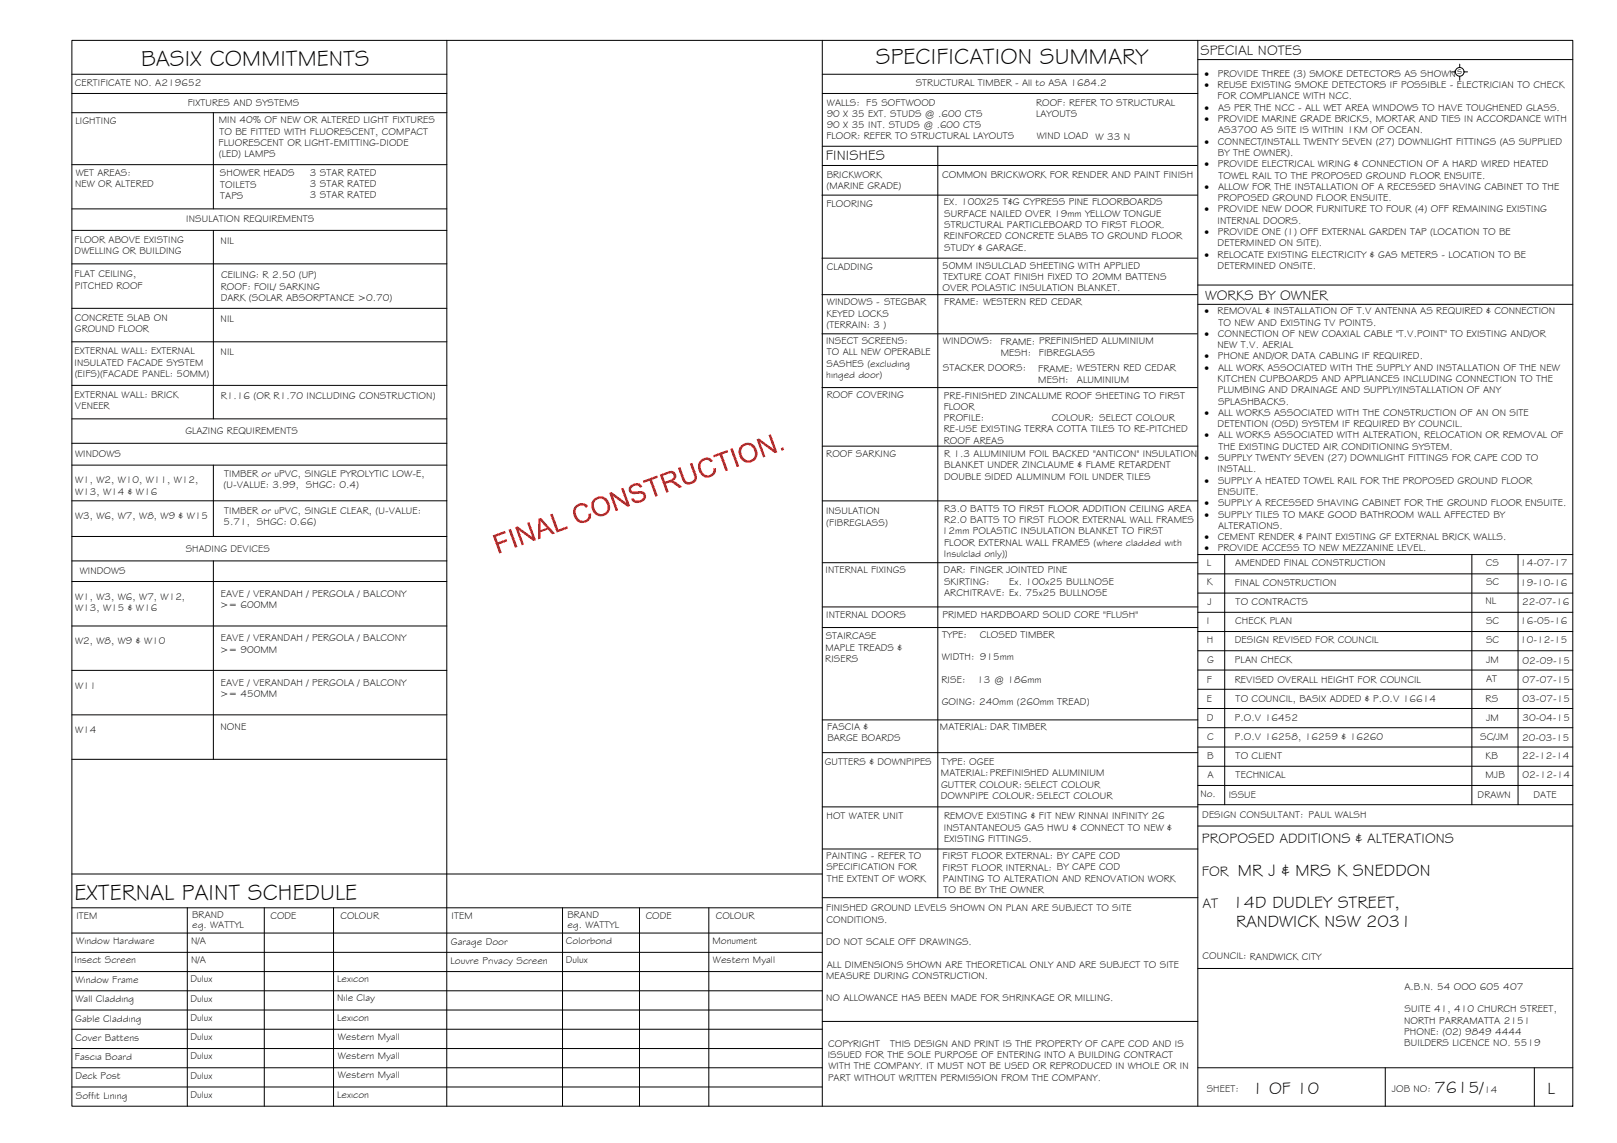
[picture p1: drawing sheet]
<svg xmlns="http://www.w3.org/2000/svg" width="420mm" height="297mm" viewBox="0 0 420 297" stroke-linecap="round" stroke-linejoin="round" font-family="sans-serif">
<defs><g id="words">
<g font-size="5.9">
<text x="36.7" y="17.2">BASIX COMMITMENTS</text>
<text x="227.6" y="16.8">SPECIFICATION SUMMARY</text>
<text x="19.4" y="233.8">EXTERNAL PAINT SCHEDULE</text>
</g>
<g font-size="4.5">
<text x="321.7" y="227.6">MR J &amp; MRS K SNEDDON</text>
<text x="320.3" y="235.9">14D DUDLEY STREET,</text>
<text x="321.2" y="240.9">RANDWICK NSW 2031</text>
<text x="325.3" y="284.2">1 OF 10</text>
<text x="372.7" y="284.1">7615/</text>
<text x="402.1" y="284.2">L</text>
</g>
<g font-size="3.7">
<text x="311.9" y="14.3">SPECIAL NOTES</text>
<text x="214.6" y="41.6">FINISHES</text>
<text x="313.1" y="77.9">WORKS BY OWNER</text>
<text x="312.3" y="219.2">PROPOSED ADDITIONS &amp; ALTERATIONS</text>
<text x="312.3" y="227.5">FOR</text>
<text x="312.4" y="235.9">AT</text>
</g>
<g font-size="2.6">
<text x="19.5" y="22.5">CERTIFICATE NO. A219652</text>
<text x="237.9" y="22.4">STRUCTURAL TIMBER - All to ASA 1684.2</text>
<text x="313" y="20">·</text>
<text x="313" y="22.9">·</text>
<text x="316.4" y="22.9">REUSE EXISTING SMOKE DETECTORS IF POSSIBLE - ELECTRICIAN TO CHECK</text>
<text x="316.4" y="20">PROVIDE THREE (3) SMOKE DETECTORS AS SHOWN</text>
<text x="378.7" y="19.3">s</text>
<text x="48.8" y="27.5">FIXTURES AND SYSTEMS</text>
<text x="214.9" y="27.4">WALLS: F5 SOFTWOOD</text>
<text x="269.2" y="27.4">ROOF: REFER TO STRUCTURAL</text>
<text x="313" y="28.8">·</text>
<text x="316.4" y="25.8">FOR COMPLIANCE WITH NCC.</text>
<text x="316.5" y="28.8">AS PER THE NCC - ALL WET AREA WINDOWS TO HAVE TOUGHENED GLASS.</text>
<text x="19.6" y="32.2">LIGHTING</text>
<text x="56.8" y="32">MIN 40% OF NEW OR ALTERED LIGHT FIXTURES</text>
<text x="57" y="35">TO BE FITTED WITH FLUORESCENT, COMPACT</text>
<text x="214.8" y="30.4">90 X 35 EXT. STUDS @ .600 CTS</text>
<text x="214.8" y="33.3">90 X 35 INT. STUDS @ .600 CTS</text>
<text x="269.2" y="30.4">LAYOUTS</text>
<text x="313" y="31.7">·</text>
<text x="316.4" y="31.7">PROVIDE MARINE GRADE BRICKS, MORTAR AND TIES IN ACCORDANCE WITH</text>
<text x="316.5" y="34.7">AS3700 AS SITE IS WITHIN 1KM OF OCEAN.</text>
<text x="56.8" y="37.9">FLUORESCENT OR LIGHT-EMITTING-DIODE</text>
<text x="56.9" y="40.8">(LED) LAMPS</text>
<text x="214.7" y="36.3">FLOOR: REFER TO STRUCTURAL LAYOUTS</text>
<text x="269.4" y="36.2">WIND LOAD</text>
<text x="284.7" y="36.4">W 33 N</text>
<text x="313" y="37.6">·</text>
<text x="316.4" y="40.5">BY THE OWNER).</text>
<text x="316.5" y="37.6">CONNECT/INSTALL TWENTY SEVEN (27) DOWNLIGHT FITTINGS (AS SUPPLIED</text>
<text x="19.7" y="45.8">WET AREAS:</text>
<text x="57.2" y="45.8">SHOWER HEADS</text>
<text x="80.5" y="45.6">3 STAR RATED</text>
<text x="214.8" y="46.2">BRICKWORK</text>
<text x="244.8" y="46.2">COMMON BRICKWORK FOR RENDER AND PAINT FINISH</text>
<text x="313" y="43.5">·</text>
<text x="316.4" y="43.5">PROVIDE ELECTRICAL WIRING &amp; CONNECTION OF A HARD WIRED HEATED</text>
<text x="316.6" y="46.4">TOWEL RAIL TO THE PROPOSED GROUND FLOOR ENSUITE.</text>
<text x="19.5" y="48.7">NEW OR ALTERED</text>
<text x="57.2" y="48.7">TOILETS</text>
<text x="57.2" y="51.7">TAPS</text>
<text x="80.5" y="48.6">3 STAR RATED</text>
<text x="80.5" y="51.5">3 STAR RATED</text>
<text x="214.7" y="53.9">FLOORING</text>
<text x="214.8" y="49.1">(MARINE GRADE)</text>
<text x="245.2" y="53.4">EX. 100X25 T&amp;G CYPRESS PINE FLOORBOARDS</text>
<text x="313" y="49.3">·</text>
<text x="316.4" y="52.3">PROPOSED GROUND FLOOR ENSUITE.</text>
<text x="316.5" y="49.3">ALLOW FOR THE INSTALLATION OF A RECESSED SHAVING CABINET TO THE</text>
<text x="48.4" y="57.8">INSULATION REQUIREMENTS</text>
<text x="245.3" y="56.3">SURFACE NAILED OVER 19mm YELLOW TONGUE</text>
<text x="245.3" y="59.3">STRUCTURAL PARTICLEBOARD TO FIRST FLOOR.</text>
<text x="313" y="55.2">·</text>
<text x="316.3" y="58.1">INTERNAL DOORS.</text>
<text x="316.4" y="55.2">PROVIDE NEW DOOR FURNITURE TO FOUR (4) OFF REMAINING EXISTING</text>
<text x="19.4" y="63.2">FLOOR ABOVE EXISTING</text>
<text x="57.3" y="63.4">NIL</text>
<text x="245.2" y="62.2">REINFORCED CONCRETE SLABS TO GROUND FLOOR</text>
<text x="245.3" y="65.1">STUDY &amp; GARAGE.</text>
<text x="313" y="61.1">·</text>
<text x="316.4" y="64">DETERMINED ON SITE).</text>
<text x="316.4" y="61.1">PROVIDE ONE (1) OFF EXTERNAL GARDEN TAP (LOCATION TO BE</text>
<text x="19.4" y="66.1">DWELLING OR BUILDING</text>
<text x="214.8" y="70.3">CLADDING</text>
<text x="244.8" y="69.8">50MM INSULCLAD SHEETING WITH APPLIED</text>
<text x="313" y="66.9">·</text>
<text x="316.4" y="66.9">RELOCATE EXISTING ELECTRICITY &amp; GAS METERS - LOCATION TO BE</text>
<text x="316.4" y="69.9">DETERMINED ONSITE.</text>
<text x="19.4" y="72.1">FLAT CEILING,</text>
<text x="19.4" y="75">PITCHED ROOF</text>
<text x="57.3" y="75.2">ROOF: FOIL/ SARKING</text>
<text x="57.4" y="72.3">CEILING: R 2.50 (UP)</text>
<text x="244.9" y="75.6">OVER POLASTIC INSULATION BLANKET.</text>
<text x="245.1" y="72.7">TEXTURE COAT FINISH FIXED TO 20MM BATTENS</text>
<text x="19.5" y="83.4">CONCRETE SLAB ON</text>
<text x="57.3" y="83.6">NIL</text>
<text x="57.3" y="78.2">DARK (SOLAR ABSORPTANCE &gt;0.70)</text>
<text x="214.7" y="82.3">KEYED LOCKS</text>
<text x="214.9" y="79.4">WINDOWS - STEGBAR</text>
<text x="245.3" y="79.4">FRAME: WESTERN RED CEDAR</text>
<text x="313" y="81.7">·</text>
<text x="316.4" y="81.7">REMOVAL &amp; INSTALLATION OF T.V ANTENNA AS REQUIRED &amp; CONNECTION</text>
<text x="19.5" y="86.4">GROUND FLOOR</text>
<text x="214.6" y="89.4">INSECT SCREENS:</text>
<text x="214.8" y="85.2">(TERRAIN: 3 )</text>
<text x="245" y="89.4">WINDOWS:</text>
<text x="260" y="89.6">FRAME: PREFINISHED ALUMINIUM</text>
<text x="313" y="87.5">·</text>
<text x="316.5" y="87.5">CONNECTION OF NEW COAXIAL CABLE &quot;T.V.POINT&quot; TO EXISTING AND/OR</text>
<text x="316.6" y="84.6">TO NEW AND EXISTING TV POINTS.</text>
<text x="19.4" y="95.1">INSULATED FACADE SYSTEM</text>
<text x="19.4" y="92.1">EXTERNAL WALL: EXTERNAL</text>
<text x="57.3" y="92.3">NIL</text>
<text x="214.8" y="95.3">SASHES (excluding</text>
<text x="214.9" y="92.4">TO ALL NEW OPERABLE</text>
<text x="260" y="92.5">MESH:</text>
<text x="269.9" y="92.4">FIBREGLASS</text>
<text x="313" y="93.4">·</text>
<text x="316.4" y="90.4">NEW T.V. AERIAL</text>
<text x="316.4" y="93.4">PHONE AND/OR DATA CABLING IF REQUIRED.</text>
<text x="19.4" y="98">(EIFS)(FACADE PANEL: 50MM)</text>
<text x="214.7" y="98.2">hinged door)</text>
<text x="245" y="96.4">STACKER DOORS:</text>
<text x="269.8" y="96.6">FRAME: WESTERN RED CEDAR</text>
<text x="269.8" y="99.6">MESH:</text>
<text x="279.8" y="99.4">ALUMINIUM</text>
<text x="313" y="96.3">·</text>
<text x="316.4" y="99.3">KITCHEN CUPBOARDS AND APPLIANCES INCLUDING CONNECTION TO THE</text>
<text x="316.5" y="96.3">ALL WORK ASSOCIATED WITH THE SUPPLY AND INSTALLATION OF THE NEW</text>
<text x="19.4" y="103.4">EXTERNAL WALL: BRICK</text>
<text x="19.5" y="106.4">VENEER</text>
<text x="57.3" y="103.7">R1.16 (OR R1.70 INCLUDING CONSTRUCTION)</text>
<text x="214.8" y="103.5">ROOF COVERING</text>
<text x="245.2" y="106.5">FLOOR</text>
<text x="245.3" y="103.6">PRE-FINISHED ZINCALUME ROOF SHEETING TO FIRST</text>
<text x="316.4" y="102.2">PLUMBING AND DRAINAGE AND SUPPLY/INSTALLATION OF ANY</text>
<text x="316.5" y="105.1">SPLASHBACKS.</text>
<text x="48.2" y="112.8">GLAZING REQUIREMENTS</text>
<text x="245.2" y="112.4">RE-USE EXISTING TERRA COTTA TILES TO RE-PITCHED</text>
<text x="245.3" y="109.4">PROFILE:</text>
<text x="273.3" y="109.4">COLOUR: SELECT COLOUR</text>
<text x="313" y="108.1">·</text>
<text x="313" y="113.9">·</text>
<text x="316.4" y="111">DETENTION (OSD) SYSTEM IF REQUIRED BY COUNCIL.</text>
<text x="316.5" y="108.1">ALL WORKS ASSOCIATED WITH THE CONSTRUCTION OF AN ON SITE</text>
<text x="316.5" y="113.9">ALL WORKS ASSOCIATED WITH ALTERATION, RELOCATION OR REMOVAL OF</text>
<text x="19.5" y="118.7">WINDOWS</text>
<text x="214.7" y="118.7">ROOF SARKING</text>
<text x="245.2" y="115.3">ROOF AREAS</text>
<text x="245.3" y="118.8">R 1.3 ALUMINIUM FOIL BACKED &quot;ANTICON&quot; INSULATION</text>
<text x="313" y="119.8">·</text>
<text x="316.5" y="119.8">SUPPLY TWENTY SEVEN (27) DOWNLIGHT FITTINGS FOR CAPE COD TO</text>
<text x="316.6" y="116.9">THE EXISTING DUCTED AIR CONDITIONING SYSTEM.</text>
<text x="19.5" y="125.6">W1, W2, W10, W11, W12,</text>
<text x="58.3" y="123.9">TIMBER or uPVC, SINGLE PYROLYTIC LOW-E,</text>
<text x="245.3" y="124.7">DOUBLE SIDED ALUMINUM FOIL UNDER TILES</text>
<text x="245.4" y="121.7">BLANKET UNDER ZINCLAUME &amp; FLAME RETARDENT</text>
<text x="313" y="125.7">·</text>
<text x="316.3" y="122.8">INSTALL.</text>
<text x="316.5" y="125.7">SUPPLY A HEATED TOWEL RAIL FOR THE PROPOSED GROUND FLOOR</text>
<text x="19.5" y="128.6">W13, W14 &amp; W16</text>
<text x="58.1" y="126.8">(U-VALUE: 3.99, SHGC: 0.4)</text>
<text x="313" y="131.6">·</text>
<text x="316.4" y="128.6">ENSUITE.</text>
<text x="316.5" y="131.6">SUPPLY A RECESSED SHAVING CABINET FOR THE GROUND FLOOR ENSUITE.</text>
<text x="19.5" y="134.9">W3, W6, W7, W8, W9 &amp; W15</text>
<text x="58" y="136.5">5.71, SHGC: 0.66)</text>
<text x="58.3" y="133.6">TIMBER or uPVC, SINGLE CLEAR, (U-VALUE:</text>
<text x="214.6" y="133.7">INSULATION</text>
<text x="214.7" y="136.6">(FIBREGLASS)</text>
<text x="245.3" y="133">R3.0 BATTS TO FIRST FLOOR ADDITION CEILING AREA</text>
<text x="245.3" y="135.9">R2.0 BATTS TO FIRST FLOOR EXTERNAL WALL FRAMES</text>
<text x="313" y="134.5">·</text>
<text x="316.5" y="134.5">SUPPLY TILES TO MAKE GOOD BATHROOM WALL AFFECTED BY</text>
<text x="316.5" y="137.4">ALTERATIONS.</text>
<text x="48.3" y="143.3">SHADING DEVICES</text>
<text x="244.8" y="138.9">12mm POLASTIC INSULATION BLANKET TO FIRST</text>
<text x="245.3" y="141.8">FLOOR EXTERNAL WALL FRAMES (where cladded with</text>
<text x="313" y="140.4">·</text>
<text x="313" y="143.3">·</text>
<text x="316.4" y="143.3">PROVIDE ACCESS TO NEW MEZZANINE LEVEL.</text>
<text x="316.5" y="140.4">CEMENT RENDER &amp; PAINT EXISTING GF EXTERNAL BRICK WALLS.</text>
<text x="20.7" y="149.3">WINDOWS</text>
<text x="214.5" y="148.9">INTERNAL FIXINGS</text>
<text x="245.2" y="149">DAR: FINGER JOINTED PINE</text>
<text x="245.3" y="144.8">Insulclad only))</text>
<text x="313.6" y="147.1">L</text>
<text x="321" y="147.2">AMENDED FINAL CONSTRUCTION</text>
<text x="386.1" y="147.1">CS</text>
<text x="395" y="147.2">14-07-17</text>
<text x="19.5" y="155.9">W1, W3, W6, W7, W12,</text>
<text x="57.3" y="155.1">EAVE / VERANDAH / PERGOLA / BALCONY</text>
<text x="245.3" y="152">SKIRTING:</text>
<text x="245.3" y="154.9">ARCHITRAVE: Ex. 75x25 BULLNOSE</text>
<text x="262.3" y="152">Ex. 100x25 BULLNOSE</text>
<text x="313.6" y="152.1">K</text>
<text x="320.9" y="152.2">FINAL CONSTRUCTION</text>
<text x="386.1" y="152.1">SC</text>
<text x="395" y="152.2">19-10-16</text>
<text x="19.5" y="158.8">W13, W15 &amp; W16</text>
<text x="57.2" y="158">&gt;= 600MM</text>
<text x="214.7" y="160.6">INTERNAL DOORS</text>
<text x="244.9" y="160.5">PRIMED HARDBOARD SOLID CORE &quot;FLUSH&quot;</text>
<text x="313.8" y="157.2">J</text>
<text x="321.1" y="157.2">TO CONTRACTS</text>
<text x="386" y="157.1">NL</text>
<text x="395.5" y="157.2">22-07-16</text>
<text x="19.5" y="167.4">W2, W8, W9 &amp; W10</text>
<text x="57.3" y="166.6">EAVE / VERANDAH / PERGOLA / BALCONY</text>
<text x="214.6" y="166.1">STAIRCASE</text>
<text x="244.8" y="165.7">TYPE:</text>
<text x="254.6" y="165.7">CLOSED TIMBER</text>
<text x="313.5" y="162.2">I</text>
<text x="313.6" y="167.1">H</text>
<text x="320.9" y="167.2">DESIGN REVISED FOR COUNCIL</text>
<text x="320.9" y="162.2">CHECK PLAN</text>
<text x="386.1" y="167.1">SC</text>
<text x="386.1" y="162.1">SC</text>
<text x="395" y="167.2">10-12-15</text>
<text x="395" y="162.2">16-05-16</text>
<text x="57.2" y="169.6">&gt;= 900MM</text>
<text x="214.4" y="172">RISERS</text>
<text x="214.5" y="169.1">MAPLE TREADS &amp;</text>
<text x="244.8" y="171.5">WIDTH: 915mm</text>
<text x="313.7" y="172.4">G</text>
<text x="320.9" y="172.4">PLAN CHECK</text>
<text x="386.2" y="172.3">JM</text>
<text x="395.6" y="172.5">02-09-15</text>
<text x="19.5" y="179">W11</text>
<text x="57.3" y="178.2">EAVE / VERANDAH / PERGOLA / BALCONY</text>
<text x="244.6" y="177.4">RISE:</text>
<text x="253.9" y="177.4">13 @ 186mm</text>
<text x="313.6" y="177.4">F</text>
<text x="320.9" y="177.4">REVISED OVERALL HEIGHT FOR COUNCIL</text>
<text x="386.1" y="177.3">AT</text>
<text x="395.6" y="177.5">07-07-15</text>
<text x="57.2" y="181.1">&gt;= 450MM</text>
<text x="244.7" y="183.2">GOING: 240mm (260mm TREAD)</text>
<text x="313.6" y="182.4">E</text>
<text x="321.1" y="182.4">TO COUNCIL, BASIX ADDED &amp; P.O.V 16614</text>
<text x="386" y="182.3">RS</text>
<text x="395.6" y="182.5">03-07-15</text>
<text x="19.5" y="190.5">W14</text>
<text x="57.3" y="189.7">NONE</text>
<text x="214.9" y="189.7">FASCIA &amp;</text>
<text x="244.2" y="189.7">MATERIAL: DAR TIMBER</text>
<text x="313.6" y="187.4">D</text>
<text x="320.9" y="187.4">P.O.V 16452</text>
<text x="386.2" y="187.3">JM</text>
<text x="395.6" y="187.5">30-04-15</text>
<text x="215" y="192.6">BARGE BOARDS</text>
<text x="313.7" y="197.2">B</text>
<text x="313.7" y="192.4">C</text>
<text x="320.9" y="192.4">P.O.V 16258, 16259 &amp; 16260</text>
<text x="321.1" y="197.2">TO CLIENT</text>
<text x="384.6" y="192.3">SC/JM</text>
<text x="386" y="197.1">KB</text>
<text x="395.5" y="197.3">22-12-14</text>
<text x="395.5" y="192.5">20-03-15</text>
<text x="214.3" y="198.7">GUTTERS &amp; DOWNPIPES</text>
<text x="244.5" y="201.8">MATERIAL:PREFINISHED ALUMINIUM</text>
<text x="244.7" y="198.9">TYPE: OGEE</text>
<text x="313.7" y="202.2">A</text>
<text x="321.1" y="202.2">TECHNICAL</text>
<text x="386" y="202.1">MJB</text>
<text x="395.6" y="202.3">02-12-14</text>
<text x="244.5" y="207.6">DOWNPIPE COLOUR: SELECT COLOUR</text>
<text x="244.5" y="204.7">GUTTER COLOUR: SELECT COLOUR</text>
<text x="311.9" y="207.1">No.</text>
<text x="319.3" y="207.3">ISSUE</text>
<text x="383.9" y="207.5">DRAWN</text>
<text x="398.5" y="207.4">DATE</text>
<text x="214.8" y="212.8">HOT WATER UNIT</text>
<text x="245.3" y="215.9">INSTANTANEOUS GAS HWU &amp; CONNECT TO NEW &amp;</text>
<text x="245.3" y="213">REMOVE EXISTING &amp; FIT NEW RINNAI INFINITY 26</text>
<text x="312.4" y="212.6">DESIGN CONSULTANT: PAUL WALSH</text>
<text x="245.3" y="218.8">EXISTING FITTINGS.</text>
<text x="214.7" y="223.3">PAINTING - REFER TO</text>
<text x="214.7" y="226.2">SPECIFICATION FOR</text>
<text x="244.9" y="223.3">FIRST FLOOR EXTERNAL: BY CAPE COD</text>
<text x="244.9" y="226.2">FIRST FLOOR INTERNAL: BY CAPE COD</text>
<text x="214.8" y="229.2">THE EXTENT OF WORK</text>
<text x="245" y="229.2">PAINTING TO ALTERATION AND RENOVATION WORK</text>
<text x="245.1" y="232.1">TO BE BY THE OWNER</text>
<text x="19.8" y="238.9">ITEM</text>
<text x="49.9" y="238.6">BRAND</text>
<text x="70.3" y="238.9">CODE</text>
<text x="88.5" y="238.8">COLOUR</text>
<text x="117.3" y="238.9">ITEM</text>
<text x="147.4" y="238.6">BRAND</text>
<text x="167.8" y="238.9">CODE</text>
<text x="186" y="238.8">COLOUR</text>
<text x="214.7" y="236.8">FINISHED GROUND LEVELS SHOWN ON PLAN ARE SUBJECT TO SITE</text>
<text x="214.8" y="239.7">CONDITIONS.</text>
<text x="19.8" y="245.4">Window Hardware</text>
<text x="49.7" y="245.3">N/A</text>
<text x="50" y="241.1">eg. WATTYL</text>
<text x="117.2" y="245.5">Garage Door</text>
<text x="147.1" y="245.3">Colorbond</text>
<text x="147.5" y="241.1">eg. WATTYL</text>
<text x="185.1" y="245.3">Monument</text>
<text x="214.7" y="245.6">DO NOT SCALE OFF DRAWINGS.</text>
<text x="19.4" y="250.3">Insect Screen</text>
<text x="49.7" y="250.3">N/A</text>
<text x="117.1" y="250.5">Louvre Privacy Screen</text>
<text x="147" y="250.3">Dulux</text>
<text x="185.3" y="250.2">Western Myall</text>
<text x="214.8" y="251.5">ALL DIMENSIONS SHOWN ARE THEORETICAL ONLY AND ARE SUBJECT TO SITE</text>
<text x="312.5" y="249.3">COUNCIL: RANDWICK CITY</text>
<text x="19.6" y="255.3">Window Frame</text>
<text x="49.5" y="255.3">Dulux</text>
<text x="87.6" y="255.3">Lexicon</text>
<text x="214.7" y="254.4">MEASURE DURING CONSTRUCTION.</text>
<text x="364.9" y="257.3">A.B.N. 54 OOO 605 407</text>
<text x="19.6" y="260.4">Wall Cladding</text>
<text x="49.5" y="260.3">Dulux</text>
<text x="87.6" y="260.3">Nile Clay</text>
<text x="214.7" y="260.3">NO ALLOWANCE HAS BEEN MADE FOR SHRINKAGE OR MILLING.</text>
<text x="364.9" y="263.1">SUITE 41, 410 CHURCH STREET,</text>
<text x="19.6" y="265.5">Gable Cladding</text>
<text x="49.5" y="265.3">Dulux</text>
<text x="87.6" y="265.3">Lexicon</text>
<text x="364.8" y="266">NORTH PARRAMATTA 2151</text>
<text x="364.9" y="269">PHONE: (02) 9849 4444</text>
<text x="19.5" y="275.5">Fascia Board</text>
<text x="19.6" y="270.5">Cover Battens</text>
<text x="49.5" y="270.3">Dulux</text>
<text x="49.5" y="275.3">Dulux</text>
<text x="87.8" y="270.2">Western Myall</text>
<text x="87.8" y="275.2">Western Myall</text>
<text x="215.1" y="274.9">ISSUED FOR THE SOLE PURPOSE OF ENTERING INTO A BUILDING CONTRACT</text>
<text x="215.2" y="272">COPYRIGHT</text>
<text x="231.3" y="272">THIS DESIGN AND PRINT IS THE PROPERTY OF CAPE COD AND IS</text>
<text x="364.9" y="271.9">BUILDERS LICENCE NO. 5519</text>
<text x="19.6" y="280.5">Deck Post</text>
<text x="49.5" y="280.3">Dulux</text>
<text x="87.8" y="280.3">Western Myall</text>
<text x="215.2" y="280.8">PART WITHOUT WRITTEN PERMISSION FROM THE COMPANY.</text>
<text x="215.3" y="277.9">WITH THE COMPANY. IT MUST NOT BE USED OR REPRODUCED IN WHOLE OR IN</text>
<text x="19.7" y="285.5">Soffit Lining</text>
<text x="49.5" y="285.3">Dulux</text>
<text x="87.6" y="285.3">Lexicon</text>
<text x="313.6" y="283.8">SHEET:</text>
<text x="361.7" y="283.9">JOB NO:</text>
<text x="385.6" y="284.1">14</text>
</g>
</g></defs>
<!-- layer: BORDER -->
<g fill="none" stroke="#000" stroke-width=".26">
<path d="M18.7 10.5h390v277h-390zM116.1 10.5v277M213.7 19.3h97.5M213.7 10.5v277M311.2 15.5h97.5M311.2 10.5v277M213.7 38h97.4M213.7 24.3h97.5M243.7 38v195.3M213.6 50.7h97.5M213.7 43h97.4M213.6 76.6h97.5"/>
<path d="M213.6 67.1h97.5M311.2 74.1h97.5M311.2 79.1h97.5M213.6 86.8h97.5M213.6 100.7h97.5M213.7 115.9h97.5M213.7 130.2h97.5M213.7 157.7h97.5M213.7 146.2h97.5M311.2 159.1h97.5M311.2 154.1h97.5M311.2 149.1h97.5"/>
<path d="M318.2 144.1v65M382.4 144.1v65M394.4 144.1v65M213.7 163.1h97.5M311.2 179.1h97.5M311.2 174.1h97.5M311.2 169.1h97.5M311.2 164.1h97.5M213.7 187.1h97.5M213.7 195.6h97.5M311.2 199.1h97.5M311.2 194.1h97.5"/>
<path d="M311.2 189.1h97.5M311.2 184.1h97.5M213.7 209.7h97.5M311.2 204.1h97.5M311.2 214.7h97.5M311.2 209.1h97.5M18.7 227.1h195M18.7 235.9h195M48.7 235.9v51.6M68.7 235.9v51.6M86.7 235.9v51.6M146.2 235.9v51.6"/>
<path d="M166.2 235.9v51.6M184.2 235.9v51.6M213.7 233.3h97.5M213.7 220.6h97.5M18.7 242.5h195M18.7 247.5h195M18.7 252.5h195M18.7 257.5h195M311.2 251.7h97.5M18.7 277.5h195M18.7 262.5h195M18.7 267.5h195"/>
<path d="M18.7 272.5h195M213.7 265.4h97.5M311.2 277.5h97.5M359.9 277.5v10M398.7 277.5v10M18.7 282.5h195"/>
</g>
<!-- layer: BASIX -->
<g fill="none" stroke="#000" stroke-width=".26">
<path d="M18.7 19.3h97.4M18.7 24.3h97.4M18.7 29.3h97.4M55.4 29.3v25M18.7 42.8h97.4M18.7 54.3h97.4M18.7 59.9h97.4M55.4 59.9v49M18.7 68.6h97.4M18.7 80.1h97.4M18.7 88.8h97.4M18.7 108.9h97.4"/>
<path d="M18.7 115.2h97.4M18.7 100.2h97.4M18.7 130.1h97.4M18.7 120.9h97.4M18.7 139.4h97.4M55.4 120.9v18.5M18.7 145.8h97.4M18.7 151.1h97.4M55.4 145.8v51.5M18.7 162.7h97.4M18.7 174.2h97.4M18.7 185.8h97.4"/>
<path d="M18.7 197.3h97.4"/>
</g>
<!-- layer: SERVICES -->
<g fill="none" stroke="#000" stroke-width=".26">
<path d="M377.3 18.7h.9M379.3 16.7v.9M379.3 19.8v1.1M380.4 18.7h.9"/>
<circle cx="379.3" cy="18.7" r="1.13"/>
</g>
<!-- layer: Stamp - Final Construction -->
<g fill="#f00">
<path d="M128 139.1l3.2-1.1 .2 .5-2.6 1 .6 1.4 2.2-.8 .2 .6-2.2 .8 .8 2.1-.7 .2z"/>
<path d="M132.1 137.7l.6-.3 1.8 4.7-.7 .3z"/>
<path d="M133.9 137l.6-.2 3.8 2.8-1.3-3.7 .5-.2 1.8 4.7-.7 .2-3.8-2.8 1.4 3.7-.6 .2z"/>
<path d="M142.9 133.7l.7-.2 1.5 4.1 2.3-.8 .2 .5-2.9 1.1z"/>
<path d="M149.4 131.5l.9-.6 .8-.2 .7 .1 .6 .4 .4 .4-.5 .3-1-.6-1.2 .4-.5 .8v.9l.6 1.3 1 .6 1.3-.3 .4-.7v-.8h.7v.8l-.5 .9-.6 .4-.9 .3h-.8l-.8-.5-.8-1-.3-1.1 .1-.8z"/>
<path d="M158.3 128.1l.6-.2 3.8 2.8-1.3-3.7 .6-.2 1.7 4.7-.6 .2-3.8-2.8 1.3 3.7-.6 .2z"/>
<path d="M163.6 126.4l.7-.6 1.2-.2 .8 .2 .6 .7-.6 .3-.4-.5-.6-.1-.7 .2-.5 .4a.75 .75 0 0 0 .2 .9 .75 .75 0 0 0 .9 .1l1.5-.2 .8 .5 .3 .5 .1 .6-.6 .9-1.6 .6-.8-.1-.5-.3-.4-.6 .5-.3 .6 .6 1 .1 1-.6 .1-.6-.5-.6-2 .1-.9-.2-.4-.8z"/>
<path d="M167 124.9l3.8-1.3 .2 .5-1.6 .6 1.5 4.2-.6 .2-1.5-4.2-1.6 .6z"/>
<path d="M176.2 121.6l.6-.2 1.4 3.5 .5 .4 .8-.1 .6-.3 .3-.6-.1-1-1.1-2.8 .7-.2 1.2 3.5v.7l-.3 .6-1.3 .7-.8 .1-.7-.2-.7-.9z"/>
<path d="M181.9 119.7l.7-.5 .9-.3 1 .2 .5 .4 .3 .3-.6 .3-.9-.6-1.1 .3-.6 .7-.1 .9 .6 1.4 .4 .4 .6 .3 1.2-.3 .5-.7 .1-.8h.6v.8l-.5 1-.7 .4-.9 .2-.9-.1-.7-.5-.6-1-.3-1v-.9z"/>
<path d="M185.3 118.3l3.7-1.3 .2 .5-1.6 .6 1.6 4.1-.7 .2-1.5-4.1-1.5 .6z"/>
<path d="M189.7 116.7l.7-.2 1.7 4.7-.7 .2z"/>
<path d="M196.6 114.2l.6-.2 3.8 2.7-1.3-3.6 .6-.2 1.7 4.6-.7 .3-3.7-2.8 1.3 3.7-.6 .2z"/>
<path d="M202.9 116.5l.6-.3 .3 .7-.7 .2z"/>
<path d="M139.9 134.8l.7-.2 3.6 4-.7 .2-1.1-1.2-2 .7v1.6l-.6 .3zM140.4 135.2v2.6l1.6-.6z"/>
<path d="M154.3 129.7l1.5-.7 1.2 .2 .6 .4 .7 1.1 .2 1.1-.1 .9-.5 .8-.9 .5-1 .2-.9-.2-.7-.6-.6-.9-.2-1 .2-1zM154.7 130.1l-.4 1.2 .6 1.6 .4 .5 .7 .2 .7-.1 .6-.3 .4-.6 .2-.8-.6-1.6-.5-.4-.7-.2-.7 .1z"/>
<path d="M171.4 123.4l2.6-1h.9l.6 .6 .3 .7-.3 .8-.7 .5 .9 .3 1.6 1.2-.8 .3-1.7-1.2-.5-.2h-.5l-.8 .3 .8 2.1-.6 .3zM172.2 123.6l.6 1.6 1.7-.6 .6-.7-.3-.7-.5-.2z"/>
<path d="M192.5 115.9l.8-.6 .9-.2 .9 .1 .8 .5 .6 .9 .3 1-.1 1-.5 .9-.8 .5-.8 .2h-.7l-1-.5-.7-.9-.3-1.2 .1-.9zM193 116.1l-.4 .7v.6l.5 1.5 .6 .6 .6 .2 1.2-.4 .5-.5 .2-.7-.2-1-.4-.8-.4-.4-.8-.3-.8 .2z"/>
</g>
<!-- layer: BORDER -->
<path d="M311.2 144.1h97.5" fill="none" stroke="#000" stroke-width=".26"/>
<use href="#words"/>
</svg>
